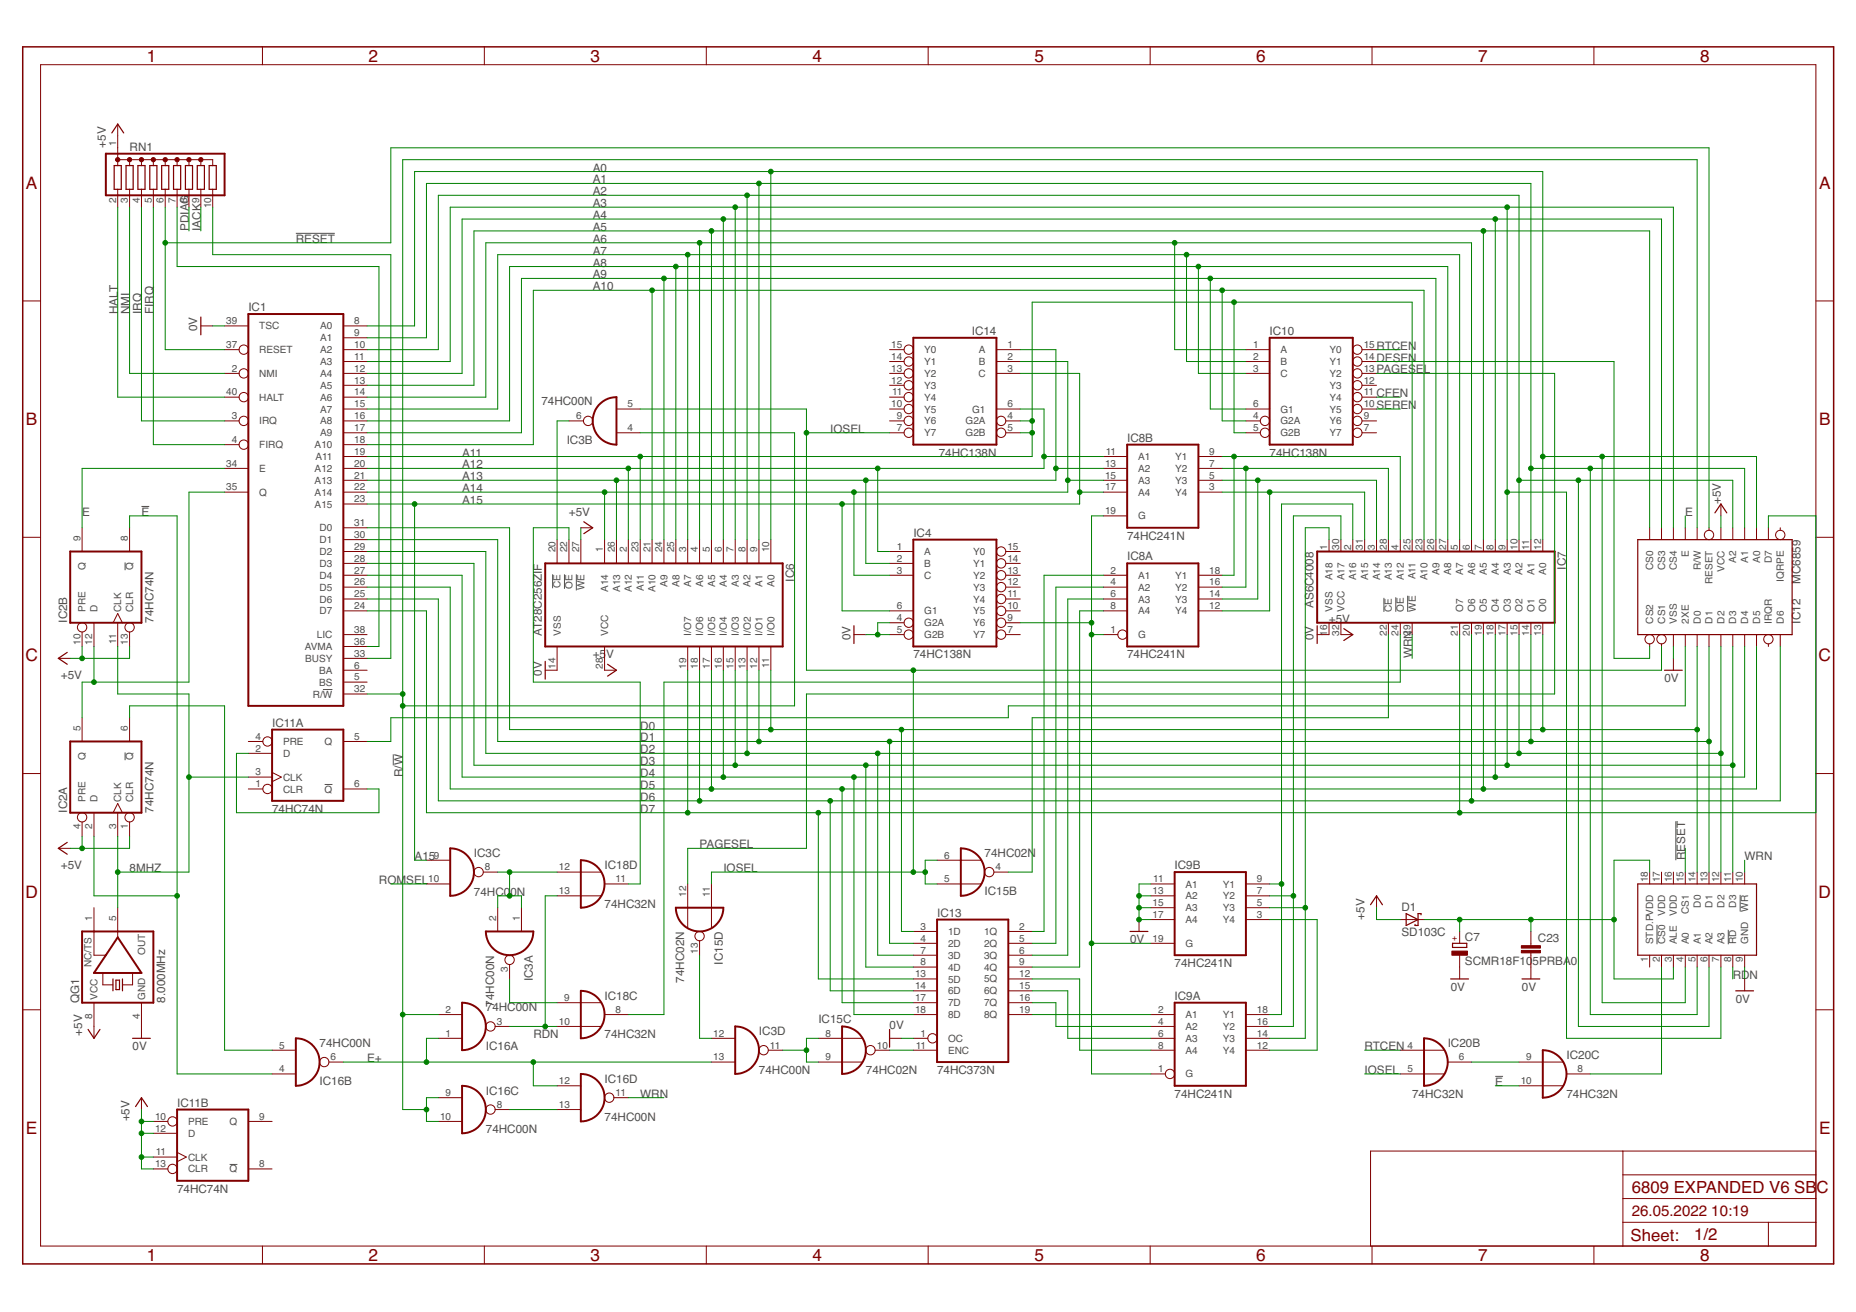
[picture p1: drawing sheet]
<svg xmlns="http://www.w3.org/2000/svg" width="420mm" height="297mm" viewBox="0 0 420 297" stroke-linecap="round" stroke-linejoin="round" font-family="sans-serif">
<defs><g id="words">
<g font-size="3.9" fill="#800000">
<text x="33.2" y="14">1</text>
<text x="83.5" y="14">2</text>
<text x="133.7" y="14">3</text>
<text x="183.9" y="14">4</text>
<text x="234.2" y="14">5</text>
<text x="284.4" y="14">6</text>
<text x="334.6" y="14">7</text>
<text x="384.9" y="14">8</text>
<text x="5.9" y="42.8">A</text>
<text x="411.8" y="42.8">A</text>
<text x="5.9" y="96.3">B</text>
<text x="411.8" y="96.3">B</text>
<text x="5.8" y="149.8">C</text>
<text x="411.7" y="149.8">C</text>
<text x="5.8" y="203.3">D</text>
<text x="411.7" y="203.3">D</text>
<text x="5.9" y="256.7">E</text>
<text x="411.8" y="256.7">E</text>
<text x="33.2" y="285.5">1</text>
<text x="83.5" y="285.5">2</text>
<text x="133.7" y="285.5">3</text>
<text x="183.9" y="285.5">4</text>
<text x="234.2" y="285.5">5</text>
<text x="284.4" y="285.5">6</text>
<text x="334.6" y="285.5">7</text>
<text x="384.9" y="285.5">8</text>
</g>
<g font-size="3.8" fill="#800000">
<text x="369.4" y="270">6809 EXPANDED V6 SB</text>
<text x="411.2" y="270">C</text>
<text x="369.1" y="280.9">Sheet:</text>
<text x="383.5" y="280.8">1/2</text>
</g>
<g font-size="3.4" fill="#800000">
<text x="369.4" y="275.4">26.05.2022</text>
<text x="387.4" y="275.4">10:19</text>
</g>
<g font-size="2.6" fill="#505050">
<text x="24" y="33.5" transform="rotate(-90 24 33.5)">+5V</text>
<text x="29.3" y="34.1">RN1</text>
<text x="134.2" y="38.8">A0</text>
<text x="134.2" y="41.5">A1</text>
<text x="134.2" y="44.2">A2</text>
<text x="134.2" y="46.9">A3</text>
<text x="42.8" y="52.3" transform="rotate(-90 42.8 52.3)">PDIAG</text>
<text x="45.5" y="52.3" transform="rotate(-90 45.5 52.3)">IACK</text>
<text x="134.2" y="52.3">A5</text>
<text x="134.2" y="49.6">A4</text>
<text x="67" y="55">RESET</text>
<text x="134.2" y="55">A6</text>
<text x="134.2" y="57.7">A7</text>
<text x="134.2" y="60.3">A8</text>
<text x="134.2" y="63">A9</text>
<text x="134.2" y="65.7">A10</text>
<text x="26.6" y="71.1" transform="rotate(-90 26.6 71.1)">HALT</text>
<text x="29.3" y="71.1" transform="rotate(-90 29.3 71.1)">NMI</text>
<text x="32" y="71.1" transform="rotate(-90 32 71.1)">IRQ</text>
<text x="34.7" y="71.1" transform="rotate(-90 34.7 71.1)">FIRQ</text>
<text x="56.2" y="70.4">IC1</text>
<text x="44.7" y="75" transform="rotate(-90 44.7 75)">0V</text>
<text x="220" y="75.8">IC14</text>
<text x="287.4" y="75.8">IC10</text>
<text x="311.6" y="81.8">DESEN</text>
<text x="311.6" y="79.2">RTCEN</text>
<text x="311.6" y="84.5">PAGESEL</text>
<text x="311.6" y="89.9">CFEN</text>
<text x="122.6" y="91.8">74HC00N</text>
<text x="311.6" y="92.6">SEREN</text>
<text x="128.3" y="100.5">IC3B</text>
<text x="187.9" y="98">IOSEL</text>
<text x="255.2" y="100">IC8B</text>
<text x="104.6" y="106">A12</text>
<text x="104.6" y="103.4">A11</text>
<text x="212.5" y="103.4">74HC138N</text>
<text x="287.4" y="103.4">74HC138N</text>
<text x="104.6" y="108.7">A13</text>
<text x="104.6" y="111.4">A14</text>
<text x="18.6" y="116.8">E</text>
<text x="32" y="116.8">E</text>
<text x="104.6" y="114.1">A15</text>
<text x="128.8" y="116.8">+5V</text>
<text x="381.5" y="116.8">E</text>
<text x="389.6" y="114.1" transform="rotate(-90 389.6 114.1)">+5V</text>
<text x="206.8" y="121.5">IC4</text>
<text x="255.2" y="122.2">74HC241N</text>
<text x="179.8" y="131.7" transform="rotate(-90 179.8 131.7)">IC6</text>
<text x="255.2" y="126.9">IC8A</text>
<text x="354.5" y="129" transform="rotate(-90 354.5 129)">IC7</text>
<text x="297.4" y="137.7" transform="rotate(-90 297.4 137.7)">AS6C4008</text>
<text x="407.6" y="132.2" transform="rotate(-90 407.6 132.2)">MC6859</text>
<text x="15.2" y="141" transform="rotate(-90 15.2 141)">IC2B</text>
<text x="34.7" y="141" transform="rotate(-90 34.7 141)">74HC74N</text>
<text x="122.6" y="144" transform="rotate(-90 122.6 144)">AT28C256ZIF</text>
<text x="300.9" y="141">+5V</text>
<text x="407.6" y="141.2" transform="rotate(-90 407.6 141.2)">IC12</text>
<text x="134.2" y="149.1">+5</text>
<text x="137.2" y="149.1">V</text>
<text x="192.5" y="144.9" transform="rotate(-90 192.5 144.9)">0V</text>
<text x="206.8" y="149.1">74HC138N</text>
<text x="255.2" y="149.1">74HC241N</text>
<text x="297.4" y="144.9" transform="rotate(-90 297.4 144.9)">0V</text>
<text x="319.7" y="149.1" transform="rotate(-90 319.7 149.1)">WRN</text>
<text x="13.8" y="153.6">+5V</text>
<text x="122.6" y="153" transform="rotate(-90 122.6 153)">0V</text>
<text x="376.8" y="154.4">0V</text>
<text x="61.6" y="164.5">IC11A</text>
<text x="144.9" y="165.2">D0</text>
<text x="144.9" y="167.9">D1</text>
<text x="144.9" y="170.6">D2</text>
<text x="144.9" y="173.2">D3</text>
<text x="91.2" y="175.9" transform="rotate(-90 91.2 175.9)">R/W</text>
<text x="144.9" y="175.9">D4</text>
<text x="144.9" y="178.6">D5</text>
<text x="15.2" y="184" transform="rotate(-90 15.2 184)">IC2A</text>
<text x="34.7" y="184" transform="rotate(-90 34.7 184)">74HC74N</text>
<text x="61.6" y="184">74HC74N</text>
<text x="144.9" y="184">D7</text>
<text x="144.9" y="181.3">D6</text>
<text x="13.8" y="196.6">+5V</text>
<text x="29.3" y="197.4">8MHZ</text>
<text x="93.9" y="194.8">A15</text>
<text x="107.3" y="194.1">IC3C</text>
<text x="136.9" y="196.8">IC18D</text>
<text x="158.4" y="192.1">PAGESEL</text>
<text x="163.8" y="197.4">IOSEL</text>
<text x="222.9" y="193.9">74HC02N</text>
<text x="265.9" y="196.8">IC9B</text>
<text x="381.5" y="194.8" transform="rotate(-90 381.5 194.8)">RESET</text>
<text x="394.9" y="194.8">WRN</text>
<text x="85.8" y="200.1">ROM</text>
<text x="92" y="200.1">SEL</text>
<text x="107.3" y="202.8">74HC0</text>
<text x="115.5" y="202.8">0N</text>
<text x="222.9" y="202.7">IC15B</text>
<text x="136.9" y="205.5">74HC32N</text>
<text x="212.1" y="207.5">IC13</text>
<text x="308.9" y="208.2" transform="rotate(-90 308.9 208.2)">+5V</text>
<text x="317.3" y="206.2">D1</text>
<text x="255.8" y="213.6">0V</text>
<text x="317.3" y="211.8">SD103C</text>
<text x="331.6" y="213.1">C7</text>
<text x="348.2" y="213.2">C23</text>
<text x="163.6" y="218.4" transform="rotate(-90 163.6 218.4)">IC15D</text>
<text x="265.9" y="218.9">74HC241N</text>
<text x="331.6" y="218.4">SCMR18F10</text>
<text x="346.9" y="218.4">5PRBA0</text>
<text x="392.3" y="221.6">RDN</text>
<text x="17.9" y="227" transform="rotate(-90 17.9 227)">QG1</text>
<text x="37.4" y="227" transform="rotate(-90 37.4 227)">8.000MHz</text>
<text x="111.9" y="227.9" transform="rotate(-90 111.9 227.9)">74HC00N</text>
<text x="120.6" y="222.1" transform="rotate(-90 120.6 222.1)">IC3A</text>
<text x="136.9" y="226.3">IC18C</text>
<text x="154.9" y="222.5" transform="rotate(-90 154.9 222.5)">74HC02N</text>
<text x="265.9" y="226.3">IC9A</text>
<text x="328.4" y="224.3">0V</text>
<text x="344.5" y="224.3">0V</text>
<text x="392.9" y="227">0V</text>
<text x="110" y="228.9">74HC00N</text>
<text x="185.3" y="231.7">IC15C</text>
<text x="201.4" y="233.1">0V</text>
<text x="18.6" y="234.5" transform="rotate(-90 18.6 234.5)">+5V</text>
<text x="30" y="237.8">0V</text>
<text x="72.4" y="237">74HC00N</text>
<text x="110" y="237.6">IC16A</text>
<text x="120.7" y="235.1">RDN</text>
<text x="136.9" y="235.1">74HC32N</text>
<text x="171.8" y="234.4">IC3D</text>
<text x="308.9" y="237.8">RTCEN</text>
<text x="327.7" y="237.1">IC20B</text>
<text x="354.6" y="239.8">IC20C</text>
<text x="72.4" y="245.7">IC16B</text>
<text x="83.1" y="240.5">E+</text>
<text x="136.9" y="245.2">IC16D</text>
<text x="171.8" y="243.1">74HC00N</text>
<text x="196" y="243.1">74HC02N</text>
<text x="212.1" y="243.1">74HC373N</text>
<text x="308.9" y="243.1">IOSEL</text>
<text x="338.5" y="245.8">E</text>
<text x="40.1" y="250.5">IC11B</text>
<text x="110" y="247.8">IC16C</text>
<text x="144.9" y="248.5">WRN</text>
<text x="265.9" y="248.5">74HC241N</text>
<text x="319.7" y="248.5">74HC32N</text>
<text x="354.6" y="248.5">74HC32N</text>
<text x="29.3" y="253.9" transform="rotate(-90 29.3 253.9)">+5V</text>
<text x="110" y="256.6">74HC00N</text>
<text x="136.9" y="253.9">74HC00N</text>
<text x="40.1" y="270">74HC74N</text>
</g>
<g font-size="2.3" fill="#505050">
<text x="26.3" y="33.1" transform="rotate(-90 26.3 33.1)">1</text>
<text x="26.3" y="45.9" transform="rotate(-90 26.3 45.9)">2</text>
<text x="29" y="45.9" transform="rotate(-90 29 45.9)">3</text>
<text x="31.7" y="45.9" transform="rotate(-90 31.7 45.9)">4</text>
<text x="34.3" y="45.9" transform="rotate(-90 34.3 45.9)">5</text>
<text x="37" y="45.9" transform="rotate(-90 37 45.9)">6</text>
<text x="39.7" y="45.9" transform="rotate(-90 39.7 45.9)">7</text>
<text x="42.4" y="45.9" transform="rotate(-90 42.4 45.9)">8</text>
<text x="45.1" y="45.9" transform="rotate(-90 45.1 45.9)">9</text>
<text x="47.8" y="47.1" transform="rotate(-90 47.8 47.1)">10</text>
<text x="51.2" y="73.4">39</text>
<text x="58.7" y="74.6">TSC</text>
<text x="72.5" y="74.6">A0</text>
<text x="72.5" y="77.3">A1</text>
<text x="80.2" y="73.4">8</text>
<text x="80.2" y="76.1">9</text>
<text x="51.2" y="78.8">37</text>
<text x="58.7" y="80">RESET</text>
<text x="72.5" y="80">A2</text>
<text x="72.5" y="82.7">A3</text>
<text x="80.2" y="78.8">10</text>
<text x="80.2" y="81.5">11</text>
<text x="201.8" y="81.5">14</text>
<text x="201.8" y="78.8">15</text>
<text x="209.2" y="82.7">Y1</text>
<text x="209.2" y="80">Y0</text>
<text x="221.6" y="80">A</text>
<text x="221.6" y="82.7">B</text>
<text x="228.1" y="78.8">1</text>
<text x="228.1" y="81.5">2</text>
<text x="283.7" y="78.8">1</text>
<text x="283.7" y="81.5">2</text>
<text x="289.9" y="80">A</text>
<text x="289.9" y="82.7">B</text>
<text x="301" y="82.7">Y1</text>
<text x="301" y="80">Y0</text>
<text x="308.7" y="81.5">14</text>
<text x="308.7" y="78.8">15</text>
<text x="51.2" y="89.5">40</text>
<text x="52.5" y="84.2">2</text>
<text x="58.7" y="85.3">NMI</text>
<text x="72.5" y="85.3">A4</text>
<text x="72.5" y="88">A5</text>
<text x="80.2" y="84.2">12</text>
<text x="80.2" y="86.8">13</text>
<text x="80.2" y="89.5">14</text>
<text x="201.8" y="86.8">12</text>
<text x="201.8" y="84.2">13</text>
<text x="201.9" y="89.5">11</text>
<text x="209.2" y="88">Y3</text>
<text x="209.2" y="85.3">Y2</text>
<text x="221.5" y="85.3">C</text>
<text x="228.1" y="84.2">3</text>
<text x="283.7" y="84.2">3</text>
<text x="289.9" y="85.3">C</text>
<text x="301" y="88">Y3</text>
<text x="301" y="85.3">Y2</text>
<text x="308.7" y="89.5">11</text>
<text x="308.7" y="86.8">12</text>
<text x="308.7" y="84.2">13</text>
<text x="52.5" y="94.9">3</text>
<text x="58.7" y="90.7">HALT</text>
<text x="72.5" y="90.7">A6</text>
<text x="72.5" y="93.4">A7</text>
<text x="80.2" y="92.2">15</text>
<text x="80.2" y="94.9">16</text>
<text x="130.4" y="94.9">6</text>
<text x="142" y="92.2">5</text>
<text x="201.8" y="92.2">10</text>
<text x="203" y="94.9">9</text>
<text x="209.2" y="93.4">Y5</text>
<text x="209.2" y="90.7">Y4</text>
<text x="220.1" y="93.4">G1</text>
<text x="228.1" y="94.9">4</text>
<text x="228.1" y="92.2">6</text>
<text x="283.7" y="94.9">4</text>
<text x="283.7" y="92.2">6</text>
<text x="289.9" y="93.4">G1</text>
<text x="301" y="93.4">Y5</text>
<text x="301" y="90.7">Y4</text>
<text x="308.7" y="94.9">9</text>
<text x="308.7" y="92.2">10</text>
<text x="52.5" y="100.3">4</text>
<text x="58.7" y="96.1">IRQ</text>
<text x="58.7" y="101.5">FIRQ</text>
<text x="71.2" y="101.5">A10</text>
<text x="72.5" y="96.1">A8</text>
<text x="72.5" y="98.8">A9</text>
<text x="80.2" y="97.6">17</text>
<text x="80.2" y="100.3">18</text>
<text x="142" y="97.6">4</text>
<text x="203" y="97.6">7</text>
<text x="209.2" y="98.8">Y7</text>
<text x="209.2" y="96.1">Y6</text>
<text x="218.6" y="96.1">G2A</text>
<text x="218.6" y="98.8">G2B</text>
<text x="228.1" y="97.6">5</text>
<text x="283.7" y="97.6">5</text>
<text x="289.9" y="96.1">G2A</text>
<text x="289.9" y="98.8">G2B</text>
<text x="301" y="98.8">Y7</text>
<text x="301" y="96.1">Y6</text>
<text x="308.7" y="97.6">7</text>
<text x="51.2" y="105.7">34</text>
<text x="58.7" y="106.9">E</text>
<text x="71.2" y="106.8">A12</text>
<text x="71.4" y="104.2">A11</text>
<text x="80.2" y="103">19</text>
<text x="80.2" y="105.7">20</text>
<text x="250.2" y="105.7">13</text>
<text x="250.3" y="103">11</text>
<text x="257.6" y="104.2">A1</text>
<text x="257.6" y="106.9">A2</text>
<text x="266" y="106.8">Y2</text>
<text x="266" y="104.2">Y1</text>
<text x="273.8" y="105.7">7</text>
<text x="273.8" y="103">9</text>
<text x="51.2" y="111">35</text>
<text x="58.7" y="112.2">Q</text>
<text x="71.2" y="109.5">A13</text>
<text x="71.2" y="112.2">A14</text>
<text x="80.2" y="108.4">21</text>
<text x="80.2" y="111">22</text>
<text x="80.2" y="113.7">23</text>
<text x="250.2" y="108.4">15</text>
<text x="250.2" y="111">17</text>
<text x="257.6" y="109.5">A3</text>
<text x="257.6" y="112.2">A4</text>
<text x="266" y="112.2">Y4</text>
<text x="266" y="109.5">Y3</text>
<text x="273.8" y="111">3</text>
<text x="273.8" y="108.4">5</text>
<text x="71.2" y="114.9">A15</text>
<text x="80.2" y="119.1">31</text>
<text x="250.2" y="116.4">19</text>
<text x="257.6" y="117.6">G</text>
<text x="18.2" y="122.4" transform="rotate(-90 18.2 122.4)">9</text>
<text x="29" y="122.4" transform="rotate(-90 29 122.4)">8</text>
<text x="72.4" y="125.7">D2</text>
<text x="72.4" y="123">D1</text>
<text x="72.4" y="120.3">D0</text>
<text x="80.2" y="124.5">29</text>
<text x="80.2" y="121.8">30</text>
<text x="125.7" y="125.1" transform="rotate(-90 125.7 125.1)">20</text>
<text x="128.4" y="125.1" transform="rotate(-90 128.4 125.1)">22</text>
<text x="131.1" y="125.1" transform="rotate(-90 131.1 125.1)">27</text>
<text x="136.5" y="125.1" transform="rotate(-90 136.5 125.1)">1</text>
<text x="139.2" y="125.1" transform="rotate(-90 139.2 125.1)">26</text>
<text x="141.9" y="125.1" transform="rotate(-90 141.9 125.1)">2</text>
<text x="144.6" y="125.1" transform="rotate(-90 144.6 125.1)">23</text>
<text x="147.2" y="125.1" transform="rotate(-90 147.2 125.1)">21</text>
<text x="149.9" y="125.1" transform="rotate(-90 149.9 125.1)">24</text>
<text x="152.6" y="125.1" transform="rotate(-90 152.6 125.1)">25</text>
<text x="155.3" y="125.1" transform="rotate(-90 155.3 125.1)">3</text>
<text x="158" y="125.1" transform="rotate(-90 158 125.1)">4</text>
<text x="160.7" y="125.1" transform="rotate(-90 160.7 125.1)">5</text>
<text x="163.4" y="125.1" transform="rotate(-90 163.4 125.1)">6</text>
<text x="166.1" y="125.1" transform="rotate(-90 166.1 125.1)">7</text>
<text x="168.8" y="125.1" transform="rotate(-90 168.8 125.1)">8</text>
<text x="171.4" y="125.1" transform="rotate(-90 171.4 125.1)">9</text>
<text x="174.1" y="125.1" transform="rotate(-90 174.1 125.1)">10</text>
<text x="203" y="124.5">1</text>
<text x="209.2" y="125.7">A</text>
<text x="220.3" y="125.7">Y0</text>
<text x="228.1" y="124.5">15</text>
<text x="300.5" y="124.5" transform="rotate(-90 300.5 124.5)">1</text>
<text x="303.2" y="124.5" transform="rotate(-90 303.2 124.5)">30</text>
<text x="305.9" y="124.5" transform="rotate(-90 305.9 124.5)">2</text>
<text x="308.5" y="124.5" transform="rotate(-90 308.5 124.5)">31</text>
<text x="311.2" y="124.5" transform="rotate(-90 311.2 124.5)">3</text>
<text x="313.9" y="124.5" transform="rotate(-90 313.9 124.5)">28</text>
<text x="316.6" y="124.5" transform="rotate(-90 316.6 124.5)">4</text>
<text x="319.3" y="124.5" transform="rotate(-90 319.3 124.5)">25</text>
<text x="322" y="124.5" transform="rotate(-90 322 124.5)">23</text>
<text x="324.7" y="124.5" transform="rotate(-90 324.7 124.5)">26</text>
<text x="327.4" y="124.5" transform="rotate(-90 327.4 124.5)">27</text>
<text x="330.1" y="124.5" transform="rotate(-90 330.1 124.5)">5</text>
<text x="332.7" y="124.5" transform="rotate(-90 332.7 124.5)">6</text>
<text x="335.4" y="124.5" transform="rotate(-90 335.4 124.5)">7</text>
<text x="338.1" y="124.5" transform="rotate(-90 338.1 124.5)">8</text>
<text x="340.8" y="124.5" transform="rotate(-90 340.8 124.5)">9</text>
<text x="343.5" y="124.5" transform="rotate(-90 343.5 124.5)">10</text>
<text x="346.2" y="124.5" transform="rotate(-90 346.2 124.5)">11</text>
<text x="348.9" y="124.5" transform="rotate(-90 348.9 124.5)">12</text>
<text x="19.4" y="129.1" transform="rotate(-90 19.4 129.1)">Q</text>
<text x="30.1" y="129.1" transform="rotate(-90 30.1 129.1)">Q</text>
<text x="72.4" y="131">D4</text>
<text x="72.4" y="128.4">D3</text>
<text x="80.2" y="129.9">27</text>
<text x="80.2" y="127.2">28</text>
<text x="203" y="127.2">2</text>
<text x="203" y="129.9">3</text>
<text x="209.2" y="128.4">B</text>
<text x="209.2" y="131">C</text>
<text x="220.3" y="131">Y2</text>
<text x="220.3" y="128.4">Y1</text>
<text x="228.1" y="129.9">13</text>
<text x="228.1" y="127.2">14</text>
<text x="251.4" y="129.9">2</text>
<text x="257.6" y="131">A1</text>
<text x="266" y="131">Y1</text>
<text x="273.8" y="129.9">18</text>
<text x="301.7" y="131.4" transform="rotate(-90 301.7 131.4)">A18</text>
<text x="304.3" y="131.4" transform="rotate(-90 304.3 131.4)">A17</text>
<text x="307" y="131.4" transform="rotate(-90 307 131.4)">A16</text>
<text x="309.7" y="131.4" transform="rotate(-90 309.7 131.4)">A15</text>
<text x="312.4" y="131.4" transform="rotate(-90 312.4 131.4)">A14</text>
<text x="315.1" y="131.4" transform="rotate(-90 315.1 131.4)">A13</text>
<text x="317.8" y="131.4" transform="rotate(-90 317.8 131.4)">A12</text>
<text x="320.5" y="131.2" transform="rotate(-90 320.5 131.2)">A11</text>
<text x="323.2" y="131.4" transform="rotate(-90 323.2 131.4)">A10</text>
<text x="325.9" y="130.1" transform="rotate(-90 325.9 130.1)">A9</text>
<text x="328.5" y="130.1" transform="rotate(-90 328.5 130.1)">A8</text>
<text x="331.2" y="130.1" transform="rotate(-90 331.2 130.1)">A7</text>
<text x="333.9" y="130.1" transform="rotate(-90 333.9 130.1)">A6</text>
<text x="336.6" y="130.1" transform="rotate(-90 336.6 130.1)">A5</text>
<text x="339.3" y="130.1" transform="rotate(-90 339.3 130.1)">A4</text>
<text x="342" y="130.1" transform="rotate(-90 342 130.1)">A3</text>
<text x="344.7" y="130.1" transform="rotate(-90 344.7 130.1)">A2</text>
<text x="347.4" y="130.1" transform="rotate(-90 347.4 130.1)">A1</text>
<text x="350" y="130.1" transform="rotate(-90 350 130.1)">A0</text>
<text x="374.2" y="129" transform="rotate(-90 374.2 129)">CS0</text>
<text x="376.9" y="129" transform="rotate(-90 376.9 129)">CS3</text>
<text x="379.6" y="129" transform="rotate(-90 379.6 129)">CS4</text>
<text x="382.3" y="126.1" transform="rotate(-90 382.3 126.1)">E</text>
<text x="385" y="129" transform="rotate(-90 385 129)">R/W</text>
<text x="390.4" y="129.4" transform="rotate(-90 390.4 129.4)">VCC</text>
<text x="393.1" y="127.4" transform="rotate(-90 393.1 127.4)">A2</text>
<text x="395.7" y="127.4" transform="rotate(-90 395.7 127.4)">A1</text>
<text x="398.4" y="127.4" transform="rotate(-90 398.4 127.4)">A0</text>
<text x="401.1" y="127.5" transform="rotate(-90 401.1 127.5)">D7</text>
<text x="403.8" y="131.7" transform="rotate(-90 403.8 131.7)">IQRPE</text>
<text x="72.4" y="136.4">D6</text>
<text x="72.4" y="133.7">D5</text>
<text x="80.2" y="137.9">24</text>
<text x="80.2" y="135.2">25</text>
<text x="80.2" y="132.5">26</text>
<text x="126.9" y="133.2" transform="rotate(-90 126.9 133.2)">CE</text>
<text x="129.6" y="133.3" transform="rotate(-90 129.6 133.3)">OE</text>
<text x="132.3" y="133.7" transform="rotate(-90 132.3 133.7)">WE</text>
<text x="137.7" y="134" transform="rotate(-90 137.7 134)">A14</text>
<text x="140.4" y="134" transform="rotate(-90 140.4 134)">A13</text>
<text x="143" y="134" transform="rotate(-90 143 134)">A12</text>
<text x="145.7" y="133.9" transform="rotate(-90 145.7 133.9)">A11</text>
<text x="148.4" y="134" transform="rotate(-90 148.4 134)">A10</text>
<text x="151.1" y="132.8" transform="rotate(-90 151.1 132.8)">A9</text>
<text x="153.8" y="132.8" transform="rotate(-90 153.8 132.8)">A8</text>
<text x="156.5" y="132.8" transform="rotate(-90 156.5 132.8)">A7</text>
<text x="159.2" y="132.8" transform="rotate(-90 159.2 132.8)">A6</text>
<text x="161.9" y="132.8" transform="rotate(-90 161.9 132.8)">A5</text>
<text x="164.6" y="132.8" transform="rotate(-90 164.6 132.8)">A4</text>
<text x="167.2" y="132.8" transform="rotate(-90 167.2 132.8)">A3</text>
<text x="169.9" y="132.8" transform="rotate(-90 169.9 132.8)">A2</text>
<text x="172.6" y="132.8" transform="rotate(-90 172.6 132.8)">A1</text>
<text x="175.3" y="132.8" transform="rotate(-90 175.3 132.8)">A0</text>
<text x="203" y="137.9">6</text>
<text x="220.3" y="136.4">Y4</text>
<text x="220.3" y="133.7">Y3</text>
<text x="228.1" y="137.9">10</text>
<text x="228.1" y="135.2">11</text>
<text x="228.1" y="132.5">12</text>
<text x="251.4" y="132.5">4</text>
<text x="251.4" y="135.2">6</text>
<text x="251.4" y="137.9">8</text>
<text x="257.6" y="133.7">A2</text>
<text x="257.6" y="136.4">A3</text>
<text x="266" y="136.4">Y3</text>
<text x="266" y="133.7">Y2</text>
<text x="273.8" y="137.9">12</text>
<text x="273.8" y="135.2">14</text>
<text x="273.8" y="132.5">16</text>
<text x="387.7" y="132.2" transform="rotate(-90 387.7 132.2)">RESET</text>
<text x="19.4" y="138.5" transform="rotate(-90 19.4 138.5)">PRE</text>
<text x="22.1" y="138.5" transform="rotate(-90 22.1 138.5)">D</text>
<text x="27.5" y="138.5" transform="rotate(-90 27.5 138.5)">CLK</text>
<text x="30.1" y="138.5" transform="rotate(-90 30.1 138.5)">CLR</text>
<text x="72.4" y="139.1">D7</text>
<text x="80.2" y="143.3">38</text>
<text x="126.9" y="143.9" transform="rotate(-90 126.9 143.9)">VSS</text>
<text x="137.7" y="143.9" transform="rotate(-90 137.7 143.9)">VCC</text>
<text x="156.5" y="143.9" transform="rotate(-90 156.5 143.9)">I/O7</text>
<text x="159.2" y="143.9" transform="rotate(-90 159.2 143.9)">I/O6</text>
<text x="161.9" y="143.9" transform="rotate(-90 161.9 143.9)">I/O5</text>
<text x="164.6" y="143.9" transform="rotate(-90 164.6 143.9)">I/O4</text>
<text x="167.2" y="143.9" transform="rotate(-90 167.2 143.9)">I/O3</text>
<text x="169.9" y="143.9" transform="rotate(-90 169.9 143.9)">I/O2</text>
<text x="172.6" y="143.9" transform="rotate(-90 172.6 143.9)">I/O1</text>
<text x="175.3" y="143.9" transform="rotate(-90 175.3 143.9)">I/O0</text>
<text x="203" y="140.6">4</text>
<text x="203" y="143.3">5</text>
<text x="209.2" y="141.8">G2A</text>
<text x="209.2" y="139.1">G1</text>
<text x="220.3" y="141.8">Y6</text>
<text x="220.3" y="139.1">Y5</text>
<text x="228.1" y="143.3">7</text>
<text x="228.1" y="140.6">9</text>
<text x="251.4" y="143.3">1</text>
<text x="257.6" y="139.1">A4</text>
<text x="266" y="139.1">Y4</text>
<text x="300.5" y="143.9" transform="rotate(-90 300.5 143.9)">16</text>
<text x="301.7" y="138.5" transform="rotate(-90 301.7 138.5)">VSS</text>
<text x="303.2" y="143.9" transform="rotate(-90 303.2 143.9)">32</text>
<text x="304.4" y="138.5" transform="rotate(-90 304.4 138.5)">VCC</text>
<text x="313.9" y="143.9" transform="rotate(-90 313.9 143.9)">22</text>
<text x="315.1" y="138.5" transform="rotate(-90 315.1 138.5)">CE</text>
<text x="316.6" y="143.9" transform="rotate(-90 316.6 143.9)">24</text>
<text x="317.8" y="138.5" transform="rotate(-90 317.8 138.5)">OE</text>
<text x="319.3" y="143.9" transform="rotate(-90 319.3 143.9)">29</text>
<text x="320.5" y="138.5" transform="rotate(-90 320.5 138.5)">WE</text>
<text x="330.1" y="143.9" transform="rotate(-90 330.1 143.9)">21</text>
<text x="331.2" y="138.5" transform="rotate(-90 331.2 138.5)">O7</text>
<text x="332.7" y="143.9" transform="rotate(-90 332.7 143.9)">20</text>
<text x="333.9" y="138.5" transform="rotate(-90 333.9 138.5)">O6</text>
<text x="335.4" y="143.9" transform="rotate(-90 335.4 143.9)">19</text>
<text x="336.6" y="138.5" transform="rotate(-90 336.6 138.5)">O5</text>
<text x="338.1" y="143.9" transform="rotate(-90 338.1 143.9)">18</text>
<text x="339.3" y="138.5" transform="rotate(-90 339.3 138.5)">O4</text>
<text x="340.8" y="143.9" transform="rotate(-90 340.8 143.9)">17</text>
<text x="342" y="138.5" transform="rotate(-90 342 138.5)">O3</text>
<text x="343.5" y="143.9" transform="rotate(-90 343.5 143.9)">15</text>
<text x="344.7" y="138.5" transform="rotate(-90 344.7 138.5)">O2</text>
<text x="346.2" y="143.9" transform="rotate(-90 346.2 143.9)">14</text>
<text x="347.4" y="138.5" transform="rotate(-90 347.4 138.5)">O1</text>
<text x="348.9" y="143.9" transform="rotate(-90 348.9 143.9)">13</text>
<text x="350.1" y="138.5" transform="rotate(-90 350.1 138.5)">O0</text>
<text x="374.2" y="141.2" transform="rotate(-90 374.2 141.2)">CS2</text>
<text x="376.9" y="141.2" transform="rotate(-90 376.9 141.2)">CS1</text>
<text x="379.6" y="141.2" transform="rotate(-90 379.6 141.2)">VSS</text>
<text x="382.3" y="141.2" transform="rotate(-90 382.3 141.2)">2XE</text>
<text x="385" y="141.2" transform="rotate(-90 385 141.2)">D0</text>
<text x="387.7" y="141.2" transform="rotate(-90 387.7 141.2)">D1</text>
<text x="390.4" y="141.2" transform="rotate(-90 390.4 141.2)">D2</text>
<text x="393.1" y="141.2" transform="rotate(-90 393.1 141.2)">D3</text>
<text x="395.8" y="141.2" transform="rotate(-90 395.8 141.2)">D4</text>
<text x="398.4" y="141.2" transform="rotate(-90 398.4 141.2)">D5</text>
<text x="401.1" y="141.2" transform="rotate(-90 401.1 141.2)">IRQR</text>
<text x="403.8" y="141.2" transform="rotate(-90 403.8 141.2)">D6</text>
<text x="18.2" y="146" transform="rotate(-90 18.2 146)">10</text>
<text x="20.9" y="146" transform="rotate(-90 20.9 146)">12</text>
<text x="26.3" y="145.8" transform="rotate(-90 26.3 145.8)">11</text>
<text x="29" y="146" transform="rotate(-90 29 146)">13</text>
<text x="69" y="147.2">AVMA</text>
<text x="69.1" y="149.9">BUSY</text>
<text x="71.7" y="144.5">LIC</text>
<text x="80.2" y="148.7">33</text>
<text x="80.2" y="146">36</text>
<text x="209.2" y="144.5">G2B</text>
<text x="220.3" y="144.5">Y7</text>
<text x="257.6" y="144.5">G</text>
<text x="72.2" y="155.2">BS</text>
<text x="72.2" y="152.5">BA</text>
<text x="80.2" y="154.1">5</text>
<text x="80.2" y="151.4">6</text>
<text x="125.7" y="151.4" transform="rotate(-90 125.7 151.4)">14</text>
<text x="136.5" y="151.4" transform="rotate(-90 136.5 151.4)">28</text>
<text x="155.3" y="151.4" transform="rotate(-90 155.3 151.4)">19</text>
<text x="158" y="151.4" transform="rotate(-90 158 151.4)">18</text>
<text x="160.7" y="151.4" transform="rotate(-90 160.7 151.4)">17</text>
<text x="163.4" y="151.4" transform="rotate(-90 163.4 151.4)">16</text>
<text x="166.1" y="151.4" transform="rotate(-90 166.1 151.4)">15</text>
<text x="168.8" y="151.4" transform="rotate(-90 168.8 151.4)">13</text>
<text x="171.4" y="151.4" transform="rotate(-90 171.4 151.4)">12</text>
<text x="174.1" y="151.2" transform="rotate(-90 174.1 151.2)">11</text>
<text x="70.9" y="157.9">R/W</text>
<text x="80.2" y="156.7">32</text>
<text x="18.2" y="165.4" transform="rotate(-90 18.2 165.4)">5</text>
<text x="29" y="165.4" transform="rotate(-90 29 165.4)">6</text>
<text x="57.9" y="167.5">4</text>
<text x="80.2" y="167.5">5</text>
<text x="19.4" y="172.1" transform="rotate(-90 19.4 172.1)">Q</text>
<text x="30.1" y="172.1" transform="rotate(-90 30.1 172.1)">Q</text>
<text x="57.9" y="170.2">2</text>
<text x="64.1" y="171.4">D</text>
<text x="64.1" y="168.7">PRE</text>
<text x="73.5" y="168.7">Q</text>
<text x="57.9" y="178.2">1</text>
<text x="57.9" y="175.6">3</text>
<text x="64.1" y="179.4">CLR</text>
<text x="64.1" y="176.7">CLK</text>
<text x="73.5" y="179.4">Q</text>
<text x="80.2" y="178.2">6</text>
<text x="19.4" y="181.5" transform="rotate(-90 19.4 181.5)">PRE</text>
<text x="22.1" y="181.5" transform="rotate(-90 22.1 181.5)">D</text>
<text x="27.5" y="181.5" transform="rotate(-90 27.5 181.5)">CLK</text>
<text x="30.1" y="181.5" transform="rotate(-90 30.1 181.5)">CLR</text>
<text x="18.2" y="187.7" transform="rotate(-90 18.2 187.7)">4</text>
<text x="20.9" y="187.7" transform="rotate(-90 20.9 187.7)">2</text>
<text x="26.3" y="187.7" transform="rotate(-90 26.3 187.7)">3</text>
<text x="29" y="187.7" transform="rotate(-90 29 187.7)">1</text>
<text x="98.2" y="194.4">9</text>
<text x="109.8" y="197.1">8</text>
<text x="126.5" y="197.1">12</text>
<text x="213.8" y="194.4">6</text>
<text x="225.4" y="197.1">4</text>
<text x="96.9" y="199.8">10</text>
<text x="126.5" y="202.4">13</text>
<text x="139.3" y="199.8">11</text>
<text x="155.3" y="203" transform="rotate(-90 155.3 203)">12</text>
<text x="160.7" y="203" transform="rotate(-90 160.7 203)">11</text>
<text x="213.8" y="199.8">5</text>
<text x="260.9" y="202.4">13</text>
<text x="261.1" y="199.8">11</text>
<text x="268.4" y="200.9">A1</text>
<text x="268.4" y="203.6">A2</text>
<text x="276.8" y="203.6">Y2</text>
<text x="276.8" y="200.9">Y1</text>
<text x="284.5" y="202.4">7</text>
<text x="284.5" y="199.8">9</text>
<text x="373.1" y="199.8" transform="rotate(-90 373.1 199.8)">18</text>
<text x="375.8" y="199.8" transform="rotate(-90 375.8 199.8)">17</text>
<text x="378.4" y="199.8" transform="rotate(-90 378.4 199.8)">16</text>
<text x="381.1" y="199.8" transform="rotate(-90 381.1 199.8)">15</text>
<text x="383.8" y="199.8" transform="rotate(-90 383.8 199.8)">14</text>
<text x="386.5" y="199.8" transform="rotate(-90 386.5 199.8)">13</text>
<text x="389.2" y="199.8" transform="rotate(-90 389.2 199.8)">12</text>
<text x="391.9" y="199.8" transform="rotate(-90 391.9 199.8)">11</text>
<text x="394.6" y="199.8" transform="rotate(-90 394.6 199.8)">10</text>
<text x="20.9" y="208.4" transform="rotate(-90 20.9 208.4)">1</text>
<text x="26.3" y="208.4" transform="rotate(-90 26.3 208.4)">5</text>
<text x="112.3" y="208.4" transform="rotate(-90 112.3 208.4)">2</text>
<text x="117.7" y="208.4" transform="rotate(-90 117.7 208.4)">1</text>
<text x="260.9" y="205.1">15</text>
<text x="260.9" y="207.8">17</text>
<text x="268.4" y="206.3">A3</text>
<text x="268.4" y="209">A4</text>
<text x="276.8" y="209">Y4</text>
<text x="276.8" y="206.3">Y3</text>
<text x="284.5" y="207.8">3</text>
<text x="284.5" y="205.1">5</text>
<text x="376.9" y="207.4" transform="rotate(-90 376.9 207.4)">VDD</text>
<text x="379.6" y="207.4" transform="rotate(-90 379.6 207.4)">VDD</text>
<text x="382.3" y="207" transform="rotate(-90 382.3 207)">CS1</text>
<text x="385" y="205.5" transform="rotate(-90 385 205.5)">D0</text>
<text x="387.7" y="205.5" transform="rotate(-90 387.7 205.5)">D1</text>
<text x="390.4" y="205.5" transform="rotate(-90 390.4 205.5)">D2</text>
<text x="393.1" y="205.5" transform="rotate(-90 393.1 205.5)">D3</text>
<text x="395.7" y="206.4" transform="rotate(-90 395.7 206.4)">WR</text>
<text x="158" y="215.9" transform="rotate(-90 158 215.9)">13</text>
<text x="208.4" y="210.5">3</text>
<text x="208.4" y="213.2">4</text>
<text x="208.4" y="215.9">7</text>
<text x="214.6" y="211.7">1D</text>
<text x="214.6" y="214.4">2D</text>
<text x="222.8" y="211.7">1Q</text>
<text x="222.8" y="214.4">2Q</text>
<text x="230.7" y="210.5">2</text>
<text x="230.7" y="213.2">5</text>
<text x="230.7" y="215.9">6</text>
<text x="260.9" y="213.2">19</text>
<text x="268.4" y="214.4">G</text>
<text x="374.2" y="213.8" transform="rotate(-90 374.2 213.8)">STD.PVDD</text>
<text x="376.9" y="213.8" transform="rotate(-90 376.9 213.8)">CS0</text>
<text x="379.6" y="213.8" transform="rotate(-90 379.6 213.8)">ALE</text>
<text x="382.3" y="213.8" transform="rotate(-90 382.3 213.8)">A0</text>
<text x="385" y="213.8" transform="rotate(-90 385 213.8)">A1</text>
<text x="387.7" y="213.8" transform="rotate(-90 387.7 213.8)">A2</text>
<text x="390.4" y="213.8" transform="rotate(-90 390.4 213.8)">A3</text>
<text x="393.1" y="213.8" transform="rotate(-90 393.1 213.8)">RD</text>
<text x="395.8" y="213.8" transform="rotate(-90 395.8 213.8)">GND</text>
<text x="20.7" y="218.9" transform="rotate(-90 20.7 218.9)">NC/TS</text>
<text x="32.8" y="216.3" transform="rotate(-90 32.8 216.3)">OUT</text>
<text x="115" y="220" transform="rotate(-90 115 220)">3</text>
<text x="207.1" y="221.3">13</text>
<text x="208.4" y="218.6">8</text>
<text x="214.6" y="217.1">3D</text>
<text x="214.6" y="219.8">4D</text>
<text x="222.8" y="217.1">3Q</text>
<text x="222.8" y="219.7">4Q</text>
<text x="230.7" y="218.6">9</text>
<text x="230.7" y="221.3">12</text>
<text x="373.1" y="217.9" transform="rotate(-90 373.1 217.9)">1</text>
<text x="375.8" y="217.9" transform="rotate(-90 375.8 217.9)">2</text>
<text x="378.4" y="217.9" transform="rotate(-90 378.4 217.9)">3</text>
<text x="381.1" y="217.9" transform="rotate(-90 381.1 217.9)">4</text>
<text x="383.8" y="217.9" transform="rotate(-90 383.8 217.9)">5</text>
<text x="386.5" y="217.9" transform="rotate(-90 386.5 217.9)">6</text>
<text x="389.2" y="217.9" transform="rotate(-90 389.2 217.9)">7</text>
<text x="391.9" y="217.9" transform="rotate(-90 391.9 217.9)">8</text>
<text x="394.6" y="217.9" transform="rotate(-90 394.6 217.9)">9</text>
<text x="22.1" y="226.3" transform="rotate(-90 22.1 226.3)">VCC</text>
<text x="32.8" y="226.3" transform="rotate(-90 32.8 226.3)">GND</text>
<text x="127.8" y="226.6">9</text>
<text x="207.1" y="223.9">14</text>
<text x="207.1" y="226.6">17</text>
<text x="214.6" y="222.4">5D</text>
<text x="214.6" y="225.1">6D</text>
<text x="214.6" y="227.8">7D</text>
<text x="222.8" y="222.4">5Q</text>
<text x="222.8" y="225.1">6Q</text>
<text x="222.8" y="227.8">7Q</text>
<text x="230.7" y="223.9">15</text>
<text x="230.7" y="226.6">16</text>
<text x="20.9" y="230.8" transform="rotate(-90 20.9 230.8)">8</text>
<text x="31.7" y="230.8" transform="rotate(-90 31.7 230.8)">4</text>
<text x="100.9" y="229.3">2</text>
<text x="112.5" y="232">3</text>
<text x="126.5" y="232">10</text>
<text x="139.3" y="229.3">8</text>
<text x="207.1" y="229.3">18</text>
<text x="214.6" y="230.5">8D</text>
<text x="222.8" y="230.5">8Q</text>
<text x="230.7" y="229.3">19</text>
<text x="262.2" y="229.3">2</text>
<text x="262.2" y="232">4</text>
<text x="268.4" y="230.5">A1</text>
<text x="268.4" y="233.2">A2</text>
<text x="276.8" y="233.2">Y2</text>
<text x="276.8" y="230.5">Y1</text>
<text x="284.5" y="232">16</text>
<text x="284.5" y="229.3">18</text>
<text x="63.2" y="237.4">5</text>
<text x="100.9" y="234.7">1</text>
<text x="161.4" y="234.7">12</text>
<text x="174.3" y="237.4">11</text>
<text x="186.9" y="234.7">8</text>
<text x="198.5" y="237.4">10</text>
<text x="207.3" y="237.4">11</text>
<text x="208.4" y="234.7">1</text>
<text x="214.6" y="235.9">OC</text>
<text x="214.6" y="238.6">ENC</text>
<text x="262.2" y="234.7">6</text>
<text x="262.2" y="237.4">8</text>
<text x="268.4" y="235.9">A3</text>
<text x="268.4" y="238.6">A4</text>
<text x="276.8" y="238.6">Y4</text>
<text x="276.8" y="235.9">Y3</text>
<text x="284.5" y="237.4">12</text>
<text x="284.5" y="234.7">14</text>
<text x="318.6" y="237.4">4</text>
<text x="63.2" y="242.8">4</text>
<text x="74.8" y="240.1">6</text>
<text x="126.5" y="245.5">12</text>
<text x="161.4" y="240.1">13</text>
<text x="186.9" y="240.1">9</text>
<text x="262.2" y="242.8">1</text>
<text x="268.4" y="243.9">G</text>
<text x="318.6" y="242.8">5</text>
<text x="330.2" y="240.1">6</text>
<text x="344.3" y="245.5">10</text>
<text x="345.5" y="240.1">9</text>
<text x="357.1" y="242.8">8</text>
<text x="100.9" y="248.1">9</text>
<text x="112.5" y="250.8">8</text>
<text x="126.5" y="250.8">13</text>
<text x="139.3" y="248.1">11</text>
<text x="35.1" y="256.2">12</text>
<text x="35.1" y="253.5">10</text>
<text x="42.6" y="257.4">D</text>
<text x="42.6" y="254.7">PRE</text>
<text x="52" y="254.7">Q</text>
<text x="58.7" y="253.5">9</text>
<text x="99.6" y="253.5">10</text>
<text x="35.3" y="261.6">11</text>
<text x="42.6" y="262.8">CLK</text>
<text x="35.1" y="264.3">13</text>
<text x="42.6" y="265.5">CLR</text>
<text x="52" y="265.4">Q</text>
<text x="58.7" y="264.3">8</text>
</g>
<text font-size="1.9" fill="#800000" x="329.8" y="213.1" transform="rotate(-90 329.8 213.1)">+</text>
</g></defs>
<g fill="none" stroke="#505050" stroke-width=".23">
<path d="M67 52.8h8.8M32 114.7h1.8M28.3 127.3v1.8M125.1 130v3.2M127.8 130v3.3M130.5 130v3.7M313.3 135.4v3.1M316 135.2v3.3M318.7 134.9v3.6M73.1 156.1h2.1M28.3 170.3v1.8M73.5 177.6h1.7"/>
<path d="M89 170.8v2.5M379.4 185.9v8.9M375.1 209.4v4.4M391.2 210.5v3.3M393.9 202.6v3.8M338.5 243.7h1.8M52 263.6h1.7"/>
</g>
<g fill="none" stroke="#800000" stroke-width=".44">
<path d="M24 34.8h26.8v9.4h-26.8zM56.2 71.1h21.5v88.7h-21.5zM206.8 76.5h18.8v24.2h-18.8zM287.4 76.5h18.8v24.2h-18.8zM135.5 91.7l1-.8a5.1 5.1 0 0 1 3.1-1v10.8a5.4 5.4 0 0 1-5-3.2 5.4 5.4 0 0 1 .9-5.8zM255.2 100.7h16.1v18.8h-16.1zM15.9 124.9h16.1v16.1h-16.1zM123.4 127.6h53.8v18.8h-53.8zM206.8 122.2h18.8v24.2h-18.8zM255.2 127.6h16.1v18.8h-16.1zM298.2 124.9h53.7v16.1h-53.7zM15.9 167.9h16.1v16.1h-16.1z"/>
<path d="M61.6 165.2h16.1v16.1h-16.1zM101.9 192.1a5.4 5.4 0 0 1 5.4 5.3 5.4 5.4 0 0 1-5.4 5.4zM131.5 194.8a5.4 5.4 0 0 1 5.4 5.3 5.4 5.4 0 0 1-5.4 5.4zM217.5 192.1a5.4 5.4 0 0 1 5.4 5.3 5.4 5.4 0 0 1-5.4 5.4zM265.9 197.4h16.1v18.9h-16.1zM18.6 210.9h16.1v16.1h-16.1zM26.6 212.2l5.4 8.1h-10.7zM110 210.9h10.7a5.4 5.4 0 0 1-5.3 5.4 5.4 5.4 0 0 1-5.4-5.4zM153 205.5h10.7a5.4 5.4 0 0 1-5.3 5.4 5.4 5.4 0 0 1-5.4-5.4zM212.1 208.2h16.2v32.3h-16.2zM67 235.1a5.4 5.4 0 0 1 5.3 5.4 5.4 5.4 0 0 1-5.3 5.3zM104.6 227a5.4 5.4 0 0 1 5.4 5.4 5.4 5.4 0 0 1-5.4 5.4z"/>
<path d="M131.5 224.3a5.4 5.4 0 0 1 5.4 5.4 5.4 5.4 0 0 1-5.4 5.4zM166.4 232.4a5.4 5.4 0 0 1 5.4 5.4 5.4 5.4 0 0 1-5.4 5.3zM190.6 232.4a5.4 5.4 0 0 1 5.4 5.4 5.4 5.4 0 0 1-5.4 5.3zM265.9 227h16.1v18.8h-16.1zM322.4 235.1a5.4 5.4 0 0 1 5.3 5.4 5.4 5.4 0 0 1-5.3 5.3zM349.2 237.8a5.4 5.4 0 0 1 5.4 5.3 5.4 5.4 0 0 1-5.4 5.4zM40.1 251.2h16.1v16.1h-16.1zM104.6 245.8a5.4 5.4 0 0 1 5.4 5.4 5.4 5.4 0 0 1-5.4 5.4zM131.5 243.1a5.4 5.4 0 0 1 5.4 5.4 5.4 5.4 0 0 1-5.4 5.4z"/>
</g>
<g fill="none" stroke="#800000" stroke-width=".23">
<path d="M9.2 14.6h401.9v267.5h-401.9zM59.4 10.6v4M109.6 10.6v4M159.9 10.6v4M210.1 10.6v4M260.4 10.6v4M310.6 10.6v4M360.8 10.6v4M26.6 28.1v9.4M26.6 36.2h21.6v1.3M29.3 36.2v1.3M32 36.2v1.3"/>
<path d="M34.7 36.2v1.3M37.4 36.2v1.3M40.1 36.2v1.3M42.8 36.2v1.3M45.5 36.2v1.3M26.6 42.9v4M29.3 42.9v4M32 42.9v4M34.7 42.9v4M37.4 42.9v4M40.1 42.9v4M42.8 42.9v4"/>
<path d="M45.5 42.9v4M48.2 42.9v4M5.1 68.1h4.1M45.5 73.8h2.7M50.8 73.8h5.4M50.8 79.2h3.3M77.7 73.8h5.4M77.7 76.5h5.4M77.7 79.2h5.4M201.4 79.2h3.3M225.6 79.2h5.4M282 79.2h5.4"/>
<path d="M308.3 79.2h3.3M411.1 68.1h4M50.8 84.5h3.3M50.8 95.3h3.3M50.8 89.9h3.3M77.7 84.5h5.4M77.7 95.3h5.4M77.7 81.9h5.4M77.7 87.2h5.4M77.7 89.9h5.4M77.7 92.6h5.4M77.7 98h5.4"/>
<path d="M128.8 95.3h3.3M139.6 92.6h5.3M139.6 98h5.3M201.4 84.5h3.3M201.4 95.3h3.3M201.4 81.9h3.3M201.4 87.2h3.3M201.4 89.9h3.3M201.4 92.6h3.3M201.4 98h3.3M225.6 84.5h5.4M225.6 81.9h5.4"/>
<path d="M225.6 92.6h5.4M227.7 95.3h3.3M227.7 98h3.3M282 84.5h5.4M282 95.3h3.3M282 81.9h5.4M282 92.6h5.4M282 98h3.3M308.3 84.5h3.3M308.3 95.3h3.3M308.3 81.9h3.3M308.3 87.2h3.3"/>
<path d="M308.3 89.9h3.3M308.3 92.6h3.3M308.3 98h3.3M18.6 119.5v5.4M29.3 119.5v5.4M50.8 100.7h3.3M50.8 106h5.4M50.8 111.4h5.4M77.7 100.7h5.4M77.7 103.4h5.4M77.7 106h5.4M77.7 108.7h5.4"/>
<path d="M77.7 111.4h5.4M77.7 114.1h5.4M77.7 119.5h5.4M131.5 119.5h2.7M249.8 103.4h5.4M249.8 106h5.4M249.8 108.7h5.4M249.8 111.4h5.4M249.8 116.8h5.4M271.3 103.4h5.4M271.3 106h5.4M271.3 108.7h5.4"/>
<path d="M271.3 111.4h5.4M373.4 119.5v2.7M376.1 119.5v2.7M378.8 119.5v2.7M381.5 119.5v2.7M384.2 119.5v2.7M386.9 119.5v.6M389.6 114.1v2.7M389.6 119.5v2.7M392.3 119.5v2.7M394.9 119.5v2.7M397.6 119.5v2.7"/>
<path d="M400.3 119.5v2.7M403 119.5v.6M5.1 121.6h4.1M77.7 138.3h5.4M77.7 135.6h5.4M77.7 132.9h5.4M77.7 130.2h5.4M77.7 127.6h5.4M77.7 124.9h5.4M77.7 122.2h5.4M126.1 122.2v5.4M128.8 122.2v5.4"/>
<path d="M131.5 122.2v5.4M136.9 122.2v5.4M139.6 122.2v5.4M142.2 122.2v5.4M144.9 122.2v5.4M147.6 122.2v5.4M150.3 122.2v5.4M153 122.2v5.4M155.7 122.2v5.4M158.4 122.2v5.4M161.1 122.2v5.4M163.7 122.2v5.4"/>
<path d="M166.4 122.2v5.4M169.1 122.2v5.4M171.8 122.2v5.4M174.5 122.2v5.4M201.4 138.3h5.4M201.4 130.2h5.4M201.4 127.6h5.4M201.4 124.9h5.4M227.7 138.3h3.3M227.7 135.6h3.3M227.7 132.9h3.3M227.7 130.2h3.3"/>
<path d="M227.7 127.6h3.3M227.7 124.9h3.3M249.8 138.3h5.4M249.8 135.6h5.4M249.8 132.9h5.4M249.8 130.2h5.4M271.3 138.3h5.4M271.3 135.6h5.4M271.3 132.9h5.4M271.3 130.2h5.4M300.9 122.2v2.7M303.6 122.2v2.7"/>
<path d="M306.2 122.2v2.7M308.9 122.2v2.7M311.6 122.2v2.7M314.3 122.2v2.7M317 122.2v2.7M319.7 122.2v2.7M322.4 122.2v2.7M325.1 122.2v2.7M327.7 122.2v2.7M330.4 122.2v2.7M333.1 122.2v2.7M335.8 122.2v2.7"/>
<path d="M338.5 122.2v2.7M341.2 122.2v2.7M343.9 122.2v2.7M346.6 122.2v2.7M349.2 122.2v2.7M411.1 121.6h4M13.2 149.1h2.7M18.6 143.1v3.3M21.3 141v5.4M25.6 141l1-2.1 1.1 2.1M26.6 141v5.4M29.3 143.1v3.3"/>
<path d="M77.7 154.4h5.4M77.7 151.7h5.4M77.7 157.1h5.4M77.7 149.1h5.4M77.7 146.4h5.4M77.7 143.7h5.4M126.1 146.4v5.3h-2.7M136.9 146.4v5.3h2.7M155.7 146.4v5.3M158.4 146.4v5.3M161.1 146.4v5.3M163.7 146.4v5.3"/>
<path d="M166.4 146.4v5.3M169.1 146.4v5.3M171.8 146.4v5.3M174.5 146.4v5.3M193.3 143.7h2.7M201.4 143.7h3.3M201.4 141h3.3M227.7 143.7h3.3M227.7 141h3.3M249.8 143.7h3.2M300.9 141v2.7h-2.7M303.6 141v2.7h2.6"/>
<path d="M314.3 141v2.7M317 141v2.7M319.7 141v2.7M330.4 141v2.7M333.1 141v2.7M335.8 141v2.7M338.5 141v2.7M341.2 141v2.7M343.9 141v2.7M346.6 141v2.7M349.2 141v2.7M373.4 145.8v.6"/>
<path d="M376.1 145.8v.6M378.8 143.7v2.7M378.8 149.1v2.6M381.5 143.7v2.7M384.2 143.7v2.7M386.9 143.7v2.7M389.6 143.7v2.7M392.3 143.7v2.7M394.9 143.7v2.7M397.6 143.7v2.7M400.3 145.8v.6M403 143.7v2.7"/>
<path d="M5.1 175.1h4.1M18.6 162.5v5.4M29.3 162.5v5.4M56.2 178.6h3.3M56.2 170.6h5.4M56.2 175.9h5.4M56.2 167.9h3.3M61.6 174.9l2.1 1-2.1 1.1M77.7 178.6h5.4M77.7 167.9h5.4M411.1 175.1h4M13.2 192.1h2.7"/>
<path d="M18.6 186.1v3.3M21.3 184v5.4M25.6 184l1-2.1 1.1 2.1M26.6 184v5.4M29.3 186.1v3.3M96.5 194.8h5.4M109.4 197.4h3.3M126.1 197.4h10M212.1 194.8h10M225 197.4h3.3M373.4 197.4v2.7M376.1 197.4v2.7"/>
<path d="M378.8 197.4v2.7M381.5 197.4v2.7M384.2 197.4v2.7M386.9 197.4v2.7M389.6 197.4v2.7M392.3 197.4v2.7M394.9 197.4v2.7M21.3 205.5v10.8h2.7M26.6 205.5v6.7M96.5 200.1h5.4M112.7 205.5v5.4M115.4 218.4v3.2"/>
<path d="M118 205.5v5.4M126.1 202.8h10M136.9 200.1h5.3M155.7 200.1v10M158.4 213v3.3M161.1 200.1v10M206.8 216.3h5.3M206.8 213.6h5.3M206.8 210.9h5.3M206.8 218.9h5.3M212.1 200.1h10M228.3 216.3h5.4"/>
<path d="M228.3 213.6h5.4M228.3 210.9h5.4M228.3 218.9h5.4M257.9 208.2v2.7M260.5 200.1h5.4M260.5 213.6h5.4M260.5 202.8h5.4M260.5 205.5h5.4M260.5 208.2h5.4M282 200.1h5.4M282 202.8h5.4M282 205.5h5.4"/>
<path d="M282 208.2h5.4M311.6 202.8v2.7M317 208.2h5.4M330.4 210.9v2.7M330.4 216.3v5.3M346.6 210.9v3.2M346.6 215.7v5.9M373.4 216.3v2.6M376.1 216.3v2.6M378.8 216.3v2.6M381.5 216.3v2.6M384.2 216.3v2.6"/>
<path d="M386.9 216.3v2.6M389.6 216.3v2.6M392.3 216.3v2.6M394.9 216.3v2.6M5.1 228.6h4.1M21.3 227v8.1M23.3 220.3v2.7h2.3M30 220.3v2.7h-2.3M32 227v8.1M61.6 237.8h5.4M99.2 235.1h5.4M99.2 229.7h5.4"/>
<path d="M112.1 232.4h3.3M126.1 232.4h10M126.1 227h10M136.9 229.7h5.3M161.1 235.1h5.3M173.9 237.8h3.3M185.3 235.1h9.9M198.1 237.8h3.3M201.4 235.1h2.7M206.8 235.1h3.2M206.8 237.8h5.3M206.8 229.7h5.3"/>
<path d="M206.8 221.6h5.3M206.8 224.3h5.3M206.8 227h5.3M228.3 229.7h5.4M228.3 221.6h5.4M228.3 224.3h5.4M228.3 227h5.4M260.5 235.1h5.4M260.5 237.8h5.4M260.5 229.7h5.4M260.5 232.4h5.4M282 235.1h5.4"/>
<path d="M282 237.8h5.4M282 229.7h5.4M282 232.4h5.4M317 237.8h9.9M394.9 221.6v2.7M411.1 228.6h4M32 248.5v2.7M34.7 253.9h3.3M34.7 256.6h5.4M56.2 253.9h5.4M61.6 243.1h5.4M74.4 240.5h3.3"/>
<path d="M99.2 248.5h5.4M99.2 253.9h5.4M112.1 251.2h3.3M126.1 251.2h5.4M126.1 245.8h5.4M139 248.5h3.2M161.1 240.5h5.3M185.3 240.5h9.9M260.5 243.1h3.3M317 243.1h9.9M327.7 240.5h5.4M343.9 240.5h9.9"/>
<path d="M343.9 245.8h9.9M354.6 243.1h5.4M34.7 264.6h3.3M34.7 262h5.4M40.1 260.9l2.1 1.1-2.1 1M56.2 264.6h5.4M367.4 276.7h43.7M367.4 260.6v21.5M367.4 271.4h43.7M367.4 266h43.7M400.3 276.7v5.4M411.1 260.6h-100.8v21.5"/>
<path d="M59.4 282.1v4.1M109.6 282.1v4.1M159.9 282.1v4.1M210.1 282.1v4.1M260.4 282.1v4.1M310.6 282.1v4.1M360.8 282.1v4.1"/>
<circle cx="55.2" cy="79.2" r="1.06"/>
<circle cx="205.7" cy="79.2" r="1.06"/>
<circle cx="307.3" cy="79.2" r="1.06"/>
<circle cx="55.2" cy="84.5" r="1.06"/>
<circle cx="55.2" cy="89.9" r="1.06"/>
<circle cx="55.2" cy="95.3" r="1.06"/>
<circle cx="133.1" cy="95.3" r="1.06"/>
<circle cx="205.7" cy="81.9" r="1.06"/>
<circle cx="205.7" cy="98" r="1.06"/>
<circle cx="205.7" cy="92.6" r="1.06"/>
<circle cx="205.7" cy="87.2" r="1.06"/>
<circle cx="205.7" cy="95.3" r="1.06"/>
<circle cx="205.7" cy="84.5" r="1.06"/>
<circle cx="205.7" cy="89.9" r="1.06"/>
<circle cx="226.6" cy="98" r="1.06"/>
<circle cx="226.6" cy="95.3" r="1.06"/>
<circle cx="286.4" cy="95.3" r="1.06"/>
<circle cx="286.4" cy="98" r="1.06"/>
<circle cx="307.3" cy="87.2" r="1.06"/>
<circle cx="307.3" cy="98" r="1.06"/>
<circle cx="307.3" cy="95.3" r="1.06"/>
<circle cx="307.3" cy="84.5" r="1.06"/>
<circle cx="307.3" cy="92.6" r="1.06"/>
<circle cx="307.3" cy="89.9" r="1.06"/>
<circle cx="307.3" cy="81.9" r="1.06"/>
<circle cx="55.2" cy="100.7" r="1.06"/>
<circle cx="226.6" cy="132.9" r="1.06"/>
<circle cx="226.6" cy="127.6" r="1.06"/>
<circle cx="226.6" cy="124.9" r="1.06"/>
<circle cx="226.6" cy="130.2" r="1.06"/>
<circle cx="226.6" cy="135.6" r="1.06"/>
<circle cx="226.6" cy="138.3" r="1.06"/>
<circle cx="386.9" cy="121.1" r="1.06"/>
<circle cx="403" cy="121.1" r="1.06"/>
<circle cx="18.6" cy="142" r="1.06"/>
<circle cx="29.3" cy="142" r="1.06"/>
<circle cx="205.7" cy="143.7" r="1.06"/>
<circle cx="205.7" cy="141" r="1.06"/>
<circle cx="226.6" cy="141" r="1.06"/>
<circle cx="226.6" cy="143.7" r="1.06"/>
<circle cx="254.1" cy="143.7" r="1.06"/>
<circle cx="373.4" cy="144.7" r="1.06"/>
<circle cx="376.1" cy="144.7" r="1.06"/>
<circle cx="400.3" cy="144.7" r="1.06"/>
<circle cx="60.6" cy="178.6" r="1.06"/>
<circle cx="60.6" cy="167.9" r="1.06"/>
<circle cx="18.6" cy="185" r="1.06"/>
<circle cx="29.3" cy="185" r="1.06"/>
<circle cx="108.4" cy="197.4" r="1.06"/>
<circle cx="223.9" cy="197.4" r="1.06"/>
<circle cx="115.4" cy="217.3" r="1.06"/>
<circle cx="158.4" cy="211.9" r="1.06"/>
<circle cx="111" cy="232.4" r="1.06"/>
<circle cx="172.9" cy="237.8" r="1.06"/>
<circle cx="197.1" cy="237.8" r="1.06"/>
<circle cx="211.1" cy="235.1" r="1.06"/>
<circle cx="39.1" cy="253.9" r="1.06"/>
<circle cx="73.4" cy="240.5" r="1.06"/>
<circle cx="111" cy="251.2" r="1.06"/>
<circle cx="137.9" cy="248.5" r="1.06"/>
<circle cx="264.9" cy="243.1" r="1.06"/>
<circle cx="39.1" cy="264.6" r="1.06"/>
</g>
<g fill="none" stroke="#800000" stroke-width=".28">
<path d="M25.3 30.1l1.3-2 1.4 2M25.8 37.5h1.7v5.4h-1.7zM28.5 37.5h1.6v5.4h-1.6zM31.2 37.5h1.6v5.4h-1.6zM33.9 37.5h1.6v5.4h-1.6zM36.6 37.5h1.6v5.4h-1.6zM39.3 37.5h1.6v5.4h-1.6zM42 37.5h1.6v5.4h-1.6zM44.7 37.5h1.6v5.4h-1.6zM47.3 37.5h1.7v5.4h-1.7zM45.5 71.8v4M132.2 118.1l2 1.4-2 1.3"/>
<path d="M388.2 116.1l1.4-2 1.3 2M370.8 122.2h34.9v21.5h-34.9zM15.2 147.7l-2 1.4 2 1.3M123.4 149.7v4.1M137.5 150.4l2.1 1.3-2.1 1.4M193.3 141.7v4M298.2 141.7v4M304.2 142.3l2 1.4-2 1.3M376.8 151.7h4M15.2 190.7l-2 1.4 2 1.3M255.8 210.9h4.1M310.3 204.8l1.3-2 1.3 2"/>
<path d="M318.3 206.8l2.7 1.4-2.7 1.3zM321.7 207.1v-.3h-.7v2.7h-.7v-.2M328.8 213.6h3.2v.9h-3.2zM370.8 200.1h26.8v16.2h-26.8zM19.9 233.1l1.4 2 1.3-2M25.6 221.6v2.7M26.2 221.9h.9v2.1h-.9zM27.7 221.6v2.7M30 235.1h4M201.4 233.1v4M328.4 221.6h4M344.6 221.6h4"/>
<path d="M392.9 224.3h4.1M30.7 250.5l1.3-2 1.4 2"/>
</g>
<path d="M5.1 10.6h410v275.6h-410z" fill="none" stroke="#800000" stroke-width=".34"/>
<g fill="#800000" stroke="#800000" stroke-width=".23">
<path d="M45 35.9a.49 .49 0 0 1 .8-.1 .49 .49 0 0 1-.2 .8 .49 .49 0 0 1-.6-.4h.5h-.5z" fill-rule="evenodd"/>
<path d="M42.4 35.9a.49 .49 0 0 1 .7-.1 .49 .49 0 0 1-.1 .8 .49 .49 0 0 1-.7-.4h.5h-.5z" fill-rule="evenodd"/>
<path d="M39.7 35.9a.49 .49 0 0 1 .8-.1 .49 .49 0 0 1-.2 .8 .49 .49 0 0 1-.7-.4h.6h-.6z" fill-rule="evenodd"/>
<path d="M37 35.9a.49 .49 0 0 1 .8-.1 .49 .49 0 0 1-.2 .8 .49 .49 0 0 1-.7-.4h.6h-.6z" fill-rule="evenodd"/>
<path d="M34.3 35.9a.49 .49 0 0 1 .8-.1 .49 .49 0 0 1-.2 .8 .49 .49 0 0 1-.7-.4h.6h-.6z" fill-rule="evenodd"/>
<path d="M31.6 35.9a.49 .49 0 0 1 .8-.1 .49 .49 0 0 1-.2 .8 .49 .49 0 0 1-.7-.4h.6h-.6z" fill-rule="evenodd"/>
<path d="M28.9 35.9a.49 .49 0 0 1 .8-.1 .49 .49 0 0 1-.2 .8 .49 .49 0 0 1-.6-.4h.5h-.5z" fill-rule="evenodd"/>
<path d="M26.2 35.9a.49 .49 0 0 1 .8-.1 .49 .49 0 0 1-.2 .8 .49 .49 0 0 1-.6-.4h.5h-.5z" fill-rule="evenodd"/>
</g>
<g fill="#800000" stroke="#800000" stroke-width=".23">
<path d="M328.7 215.3h3.5v1h-3.5z"/>
<path d="M344.4 215.2h4.3v.5h-4.3z"/>
<path d="M344.4 214.1h4.3v.6h-4.3z"/>
</g>
<g fill="none" stroke="#008000" stroke-width=".23">
<path d="M174.5 38.8v83.4M26.6 46.9v43h24.2M29.3 46.9v37.6h21.5M32 46.9v48.4h18.8M34.7 46.9v53.8h16.1M37.4 46.9v32.3h13.4M37.4 55h51.1v-21.5h298.4v86M40.1 46.9v13.4h45.7v86.1h-2.7M42.8 46.9v5.4M45.5 46.9v5.4M48.2 46.9v10.8h40.3v91.4h-5.4M155.7 57.7v64.5"/>
<path d="M158.4 55v67.2M161.1 52.3v69.9M163.7 49.6v72.6M166.4 46.9v75.3M169.1 44.2v78M171.8 41.5v80.7M265.9 55v24.2h16.1M268.6 57.7v24.2h13.4M335.8 52.3v69.9M338.5 49.6v72.6M341.2 46.9v75.3M48.2 73.8h2.6"/>
<path d="M83.1 73.8h10.8v-35h255.3v83.4M83.1 76.5h13.4v-35h250.1v80.7M83.1 79.2h16.1v-35h244.7v78M147.6 65.7v56.5M150.3 63v59.2M153 60.3v61.9M231 79.2h8v29.5h-155.9M271.3 60.3v24.2h10.7M274 63v29.6h8M276.7 65.7v29.6h5.3M279.4 68.4v29.6h2.6M311.6 79.2h5.4"/>
<path d="M83.1 81.9h18.8v-35h276.9v72.6M83.1 89.9h26.9v-34.9h223.1v67.2M83.1 92.6h29.6v-34.9h217.7v64.5M83.1 95.3h32.3v-35h212.3v61.9M83.1 84.5h21.5v-34.9h271.5v69.9M83.1 98h34.9v-35h207.1v59.2M83.1 87.2h24.2v-34.9h266.1v67.2M128.8 95.3h-2.7v26.9M144.9 98h35v61.8h-88.7M144.9 92.6h37.7v59.1h193.5v-5.3M182.6 98h18.8M231 92.6h5.3v13.4h-153.2"/>
<path d="M231 81.9h10.7v29.5h-158.6M231 95.3h2.7M231 84.5h13.4v29.6h-161.3M231 98h2.7M311.6 84.5h40.3v72.6h-169.3v35h-26.9v8M311.6 81.9h53.8v67.2h8v-2.7M311.6 89.9h5.4M311.6 92.6h5.4M29.3 119.5v-2.7h10.8v126.3h21.5M50.8 106h-32.2v13.5M50.8 111.4h-8v43h-24.2v8.1M83.1 103.4h150.6v-35h86v53.8"/>
<path d="M83.1 119.5h32.3v45.7h268.8M83.1 100.7h37.6v-35h201.7v56.5M93.9 114.1v80.7h2.6M131.5 119.5v2.7M136.9 111.4v10.8M139.6 108.7v13.5M142.2 106v16.2M144.9 103.4v18.8M190.6 114.1v24.2h10.8M193.3 111.4v18.8h8.1M196 108.7v18.9h5.4M198.7 106v18.9h2.7"/>
<path d="M236.3 103.4h13.5M239 106h10.8M241.7 108.7h8.1M244.4 111.4h5.4M249.8 116.8h-2.7v126.3h13.4M276.7 108.7h34.9v13.5M276.7 103.4h40.3v18.8M276.7 106h37.6v16.2M276.7 111.4h32.2v10.8M279.4 103.4v26.8h-2.7M282 106v26.9h-5.3M284.7 108.7v26.9h-8"/>
<path d="M287.4 111.4v26.9h-10.7M341.2 111.4h13.4v123.7h35v-16.2M343.9 108.7h48.4v10.8M346.6 106h48.3v13.5M349.2 103.4h48.4v16.1M357.3 108.7v123.7h29.6v-13.5M360 106v123.7h24.2v-10.8M362.7 103.4v123.6h18.8v-8.1M381.5 116.8v2.7M384.2 119.5v-83.3h-293v215h5.3M389.6 116.8v2.7M400.3 119.5v-2.7h10.8v67.2h-314.6v-45.7h-13.4"/>
<path d="M83.1 130.2h21.5v45.7h290.3v-29.5M83.1 132.9h18.8v45.7h295.7v-32.2M83.1 135.6h16.1v45.7h303.8v-34.9M83.1 124.9h26.9v45.7h279.6M83.1 122.2h29.6v45.7h274.2M83.1 127.6h24.2v45.6h285M128.8 122.2v-2.7h-8.1v34.9h24.2v45.7h-2.7M249.8 132.9h-10.8v80.7h-5.3M249.8 135.6h-8.1v80.7h-8M249.8 130.2h-13.5v80.7h-2.6M249.8 138.3h-5.4v80.6h-10.7M300.9 122.2v-2.7h-5.4v115.6h-8.1"/>
<path d="M303.6 122.2v-5.4h-10.8v115.6h-5.4M306.2 122.2v-8.1h-16.1v115.6h-2.7M18.6 146.4v2.7M21.3 146.4v8M26.6 146.4v10.7h16.2v40.3h-16.2M29.3 146.4v2.7h-13.4M83.1 157.1h8.1M155.7 151.7v32.3M158.4 151.7v29.6M161.1 151.7v26.9M163.7 151.7v24.2M166.4 151.7v21.5"/>
<path d="M169.1 151.7v18.9M171.8 151.7v16.2M174.5 151.7v13.5M196 143.7h5.4M201.4 141h-2.7v2.7M206.8 151.7v45.7M231 141h16.1M247.1 143.7h2.7M314.3 143.7v18.8h-80.6v34.9h-5.4M317 143.7v10.7h-166.7v75.3h-8.1M319.7 143.7v5.4M330.4 143.7v40.3"/>
<path d="M333.1 143.7v37.6M335.8 143.7v34.9M338.5 143.7v32.2M341.2 143.7v29.5M343.9 143.7v26.9M346.6 143.7v24.2M349.2 143.7v21.5M378.8 146.4v2.7M381.5 146.4v13.4h-153.2v2.7h-139.8v5.4h-5.4M384.2 146.4v51M386.9 146.4v51M389.6 146.4v51"/>
<path d="M392.3 146.4v51M29.3 162.5v-2.7h21.5v78h10.8M42.8 175.9h13.4M56.2 170.6h-2.7v13.4h32.3v-5.4h-2.7M190.6 178.6v48.4h16.2M193.3 175.9v53.8h13.5M196 173.2v45.7h10.8M198.7 170.6v45.7h8.1M201.4 167.9v45.7h5.4M204.1 165.2v45.7h2.7M18.6 189.4v2.7M21.3 189.4v13.4h18.8"/>
<path d="M26.6 189.4v16.1M29.3 189.4v2.7h-13.4M112.7 197.4h13.4M115.4 197.4v5.4M185.3 184v37.6h21.5M187.9 181.3v43h18.9M209.4 197.4h-48.3v2.7M212.1 194.8h-2.7v5.3h2.7M373.4 197.4v-2.6h-8v26.8h13.4v-2.7M381.5 192.1v5.3M394.9 194.8v2.6M88.5 200.1h8"/>
<path d="M112.7 205.5v-2.7h5.3v2.7M126.1 202.8h-2.7v29.6M158.4 216.3v18.8h2.7M247.1 213.6h13.4M257.9 205.5h2.6M257.9 202.8h2.6M260.5 200.1h-2.6v8.1h2.6M287.4 208.2h10.8v29.6h-10.8M287.4 200.1h2.7M287.4 205.5h8.1M287.4 202.8h5.4M311.6 205.5v2.7h5.4"/>
<path d="M322.4 208.2h43M330.4 208.2v2.7M346.6 208.2v2.7M376.1 218.9v24.2h-16.1M392.3 218.9v2.7M394.9 218.9v2.7M91.2 229.7h8M99.2 235.1h-2.7v5.4M115.4 221.6v5.4h10.7M115.4 232.4h10.7M177.2 237.8h5.4M185.3 235.1h-2.7v5.4h2.7"/>
<path d="M201.4 237.8h5.4M204.1 235.1h2.7M233.7 224.3h8v10.8h18.8M233.7 221.6h10.7v16.2h16.1M233.7 227h5.3v5.4h21.5M233.7 229.7h26.8M308.9 237.8h8.1M32 251.2v13.4h2.7M32 253.9h2.7M32 256.6h2.7M77.7 240.5h83.4M99.2 248.5h-2.7v5.4h2.7"/>
<path d="M115.4 251.2h10.7M120.7 240.5v5.3h5.4M142.2 248.5h8.1M308.9 243.1h8.1M333.1 240.5h10.8M338.5 245.8h5.4M32 262h2.7"/>
</g>
<g fill="#008000" stroke="#008000" stroke-width=".23">
<circle cx="18.6" cy="192.1" r=".53"/>
<circle cx="18.6" cy="149.1" r=".53"/>
<circle cx="32" cy="253.9" r=".53"/>
<circle cx="32" cy="256.6" r=".53"/>
<circle cx="32" cy="262" r=".53"/>
<circle cx="198.7" cy="143.7" r=".53"/>
<circle cx="257.9" cy="208.2" r=".53"/>
<circle cx="257.9" cy="205.5" r=".53"/>
<circle cx="257.9" cy="202.8" r=".53"/>
<circle cx="40.1" cy="202.8" r=".53"/>
<circle cx="26.6" cy="197.4" r=".53"/>
<circle cx="42.8" cy="175.9" r=".53"/>
<circle cx="174.5" cy="38.8" r=".53"/>
<circle cx="349.2" cy="103.4" r=".53"/>
<circle cx="362.7" cy="103.4" r=".53"/>
<circle cx="171.8" cy="41.5" r=".53"/>
<circle cx="346.6" cy="106" r=".53"/>
<circle cx="360" cy="106" r=".53"/>
<circle cx="169.1" cy="44.2" r=".53"/>
<circle cx="343.9" cy="108.7" r=".53"/>
<circle cx="357.3" cy="108.7" r=".53"/>
<circle cx="158.4" cy="55" r=".53"/>
<circle cx="265.9" cy="55" r=".53"/>
<circle cx="155.7" cy="57.7" r=".53"/>
<circle cx="268.6" cy="57.7" r=".53"/>
<circle cx="153" cy="60.3" r=".53"/>
<circle cx="271.3" cy="60.3" r=".53"/>
<circle cx="150.3" cy="63" r=".53"/>
<circle cx="274" cy="63" r=".53"/>
<circle cx="147.6" cy="65.7" r=".53"/>
<circle cx="276.7" cy="65.7" r=".53"/>
<circle cx="139.6" cy="108.7" r=".53"/>
<circle cx="196" cy="108.7" r=".53"/>
<circle cx="239" cy="106" r=".53"/>
<circle cx="136.9" cy="111.4" r=".53"/>
<circle cx="193.3" cy="111.4" r=".53"/>
<circle cx="241.7" cy="108.7" r=".53"/>
<circle cx="174.5" cy="165.2" r=".53"/>
<circle cx="349.2" cy="165.2" r=".53"/>
<circle cx="204.1" cy="165.2" r=".53"/>
<circle cx="384.2" cy="165.2" r=".53"/>
<circle cx="171.8" cy="167.9" r=".53"/>
<circle cx="346.6" cy="167.9" r=".53"/>
<circle cx="201.4" cy="167.9" r=".53"/>
<circle cx="386.9" cy="167.9" r=".53"/>
<circle cx="155.7" cy="184" r=".53"/>
<circle cx="330.4" cy="184" r=".53"/>
<circle cx="185.3" cy="184" r=".53"/>
<circle cx="190.6" cy="114.1" r=".53"/>
<circle cx="244.4" cy="111.4" r=".53"/>
<circle cx="93.9" cy="114.1" r=".53"/>
<circle cx="91.2" cy="159.8" r=".53"/>
<circle cx="91.2" cy="157.1" r=".53"/>
<circle cx="96.5" cy="251.2" r=".53"/>
<circle cx="91.2" cy="229.7" r=".53"/>
<circle cx="120.7" cy="240.5" r=".53"/>
<circle cx="96.5" cy="240.5" r=".53"/>
<circle cx="37.4" cy="55" r=".53"/>
<circle cx="142.2" cy="106" r=".53"/>
<circle cx="198.7" cy="106" r=".53"/>
<circle cx="236.3" cy="103.4" r=".53"/>
<circle cx="247.1" cy="213.6" r=".53"/>
<circle cx="247.1" cy="143.7" r=".53"/>
<circle cx="247.1" cy="141" r=".53"/>
<circle cx="279.4" cy="103.4" r=".53"/>
<circle cx="282" cy="106" r=".53"/>
<circle cx="284.7" cy="108.7" r=".53"/>
<circle cx="287.4" cy="111.4" r=".53"/>
<circle cx="290.1" cy="200.1" r=".53"/>
<circle cx="292.8" cy="202.8" r=".53"/>
<circle cx="295.5" cy="205.5" r=".53"/>
<circle cx="169.1" cy="170.6" r=".53"/>
<circle cx="343.9" cy="170.6" r=".53"/>
<circle cx="198.7" cy="170.6" r=".53"/>
<circle cx="389.6" cy="170.6" r=".53"/>
<circle cx="166.4" cy="173.2" r=".53"/>
<circle cx="341.2" cy="173.2" r=".53"/>
<circle cx="196" cy="173.2" r=".53"/>
<circle cx="392.3" cy="173.2" r=".53"/>
<circle cx="163.7" cy="175.9" r=".53"/>
<circle cx="338.5" cy="175.9" r=".53"/>
<circle cx="193.3" cy="175.9" r=".53"/>
<circle cx="161.1" cy="178.6" r=".53"/>
<circle cx="335.8" cy="178.6" r=".53"/>
<circle cx="190.6" cy="178.6" r=".53"/>
<circle cx="158.4" cy="181.3" r=".53"/>
<circle cx="333.1" cy="181.3" r=".53"/>
<circle cx="187.9" cy="181.3" r=".53"/>
<circle cx="161.1" cy="52.3" r=".53"/>
<circle cx="335.8" cy="52.3" r=".53"/>
<circle cx="163.7" cy="49.6" r=".53"/>
<circle cx="338.5" cy="49.6" r=".53"/>
<circle cx="166.4" cy="46.9" r=".53"/>
<circle cx="341.2" cy="46.9" r=".53"/>
<circle cx="341.2" cy="111.4" r=".53"/>
<circle cx="144.9" cy="103.4" r=".53"/>
<circle cx="279.4" cy="68.4" r=".53"/>
<circle cx="233.7" cy="98" r=".53"/>
<circle cx="233.7" cy="95.3" r=".53"/>
<circle cx="182.6" cy="98" r=".53"/>
<circle cx="206.8" cy="151.7" r=".53"/>
<circle cx="209.4" cy="197.4" r=".53"/>
<circle cx="206.8" cy="197.4" r=".53"/>
<circle cx="21.3" cy="154.4" r=".53"/>
<circle cx="123.4" cy="232.4" r=".53"/>
<circle cx="182.6" cy="237.8" r=".53"/>
<circle cx="115.4" cy="202.8" r=".53"/>
<circle cx="115.4" cy="197.4" r=".53"/>
<circle cx="330.4" cy="208.2" r=".53"/>
<circle cx="346.6" cy="208.2" r=".53"/>
<circle cx="365.4" cy="208.2" r=".53"/>
</g>
<use href="#words"/>
</svg>
